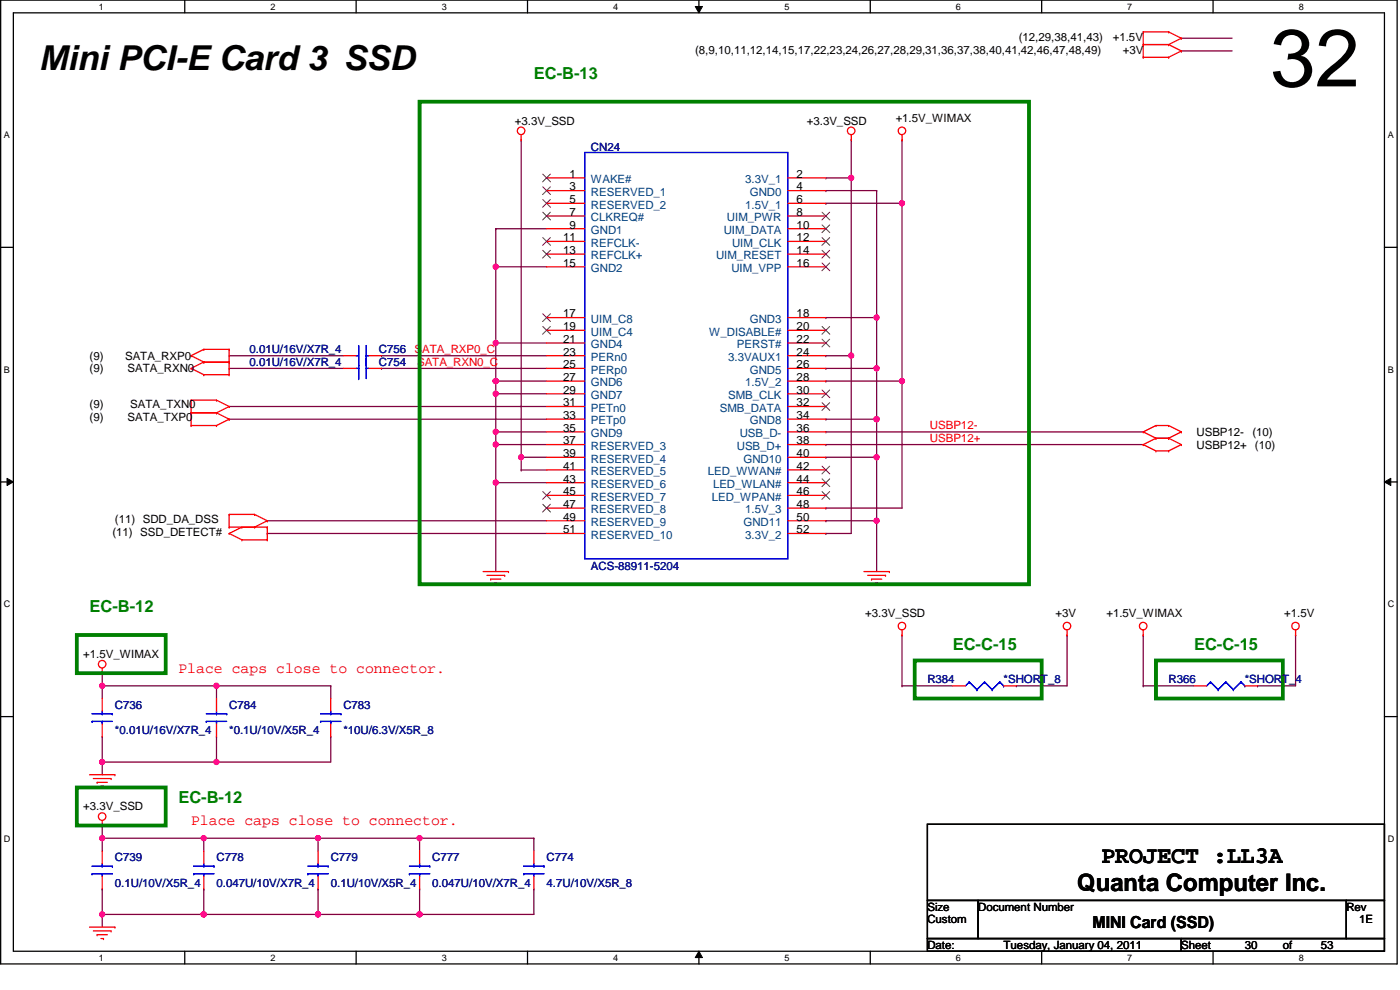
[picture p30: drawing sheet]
<svg xmlns="http://www.w3.org/2000/svg" width="420mm" height="297mm" viewBox="0 0 420 297" stroke-linecap="round" stroke-linejoin="round" font-family="sans-serif">
<defs><g id="words">
<text font-size="24.4" x="381.2" y="25.9">32</text>
<text font-size="10.3" x="11.6" y="21">Mini PCI-E Card 3 SSD</text>
<g font-size="7.2">
<text x="330.5" y="259.1">PROJECT :LL3A</text>
<text x="323.3" y="267.4">Quanta Computer Inc.</text>
</g>
<g font-size="5" fill="#008000">
<text x="160.2" y="23.7">EC-B-13</text>
<text x="26.9" y="183.7">EC-B-12</text>
<text x="286" y="195.1">EC-C-15</text>
<text x="358.3" y="195.1">EC-C-15</text>
<text x="53.5" y="240.8">EC-B-12</text>
</g>
<text font-size="5" x="327.9" y="278.6">MINI Card (SSD)</text>
<g font-size="4.6" fill="#f00">
<text x="53.5" y="201.8">Place caps close to connector.</text>
<text x="57.4" y="247.5">Place caps close to connector.</text>
</g>
<g font-size="3.4">
<text x="208.6" y="16.1">(8,9,10,11,12,14,15,17,22,23,24,26,27,28,29,31,36,37,38,40,41,42,46,47,48,49)</text>
<text x="305.8" y="12.3">(12,29,38,41,43)</text>
<text x="334" y="12.3">+1.5V</text>
<text x="337" y="16.1">+3V</text>
<text x="154.5" y="37.4">+3.3V_SSD</text>
<text x="242.1" y="37.4">+3.3V_SSD</text>
<text x="268.8" y="36.7">+1.5V_WIMAX</text>
<text x="170.9" y="53.3">1</text>
<text x="239.1" y="53.3">2</text>
<text x="170.9" y="57.1">3</text>
<text x="239.1" y="57.1">4</text>
<text x="170.9" y="61">5</text>
<text x="170.9" y="64.8">7</text>
<text x="239.1" y="61">6</text>
<text x="239.1" y="64.8">8</text>
<text x="170.9" y="68.6">9</text>
<text x="239.1" y="68.6">10</text>
<text x="169" y="72.4">11</text>
<text x="169" y="76.2">13</text>
<text x="239.1" y="72.4">12</text>
<text x="239.1" y="76.2">14</text>
<text x="169" y="80">15</text>
<text x="239.1" y="80">16</text>
<text x="169" y="95.2">17</text>
<text x="239.1" y="95.2">18</text>
<text x="169" y="99.1">19</text>
<text x="239.1" y="99.1">20</text>
<text x="26.9" y="107.9">(9)</text>
<text x="37.5" y="107.9">SATA_RXP0</text>
<text x="169" y="102.9">21</text>
<text x="169" y="106.7">23</text>
<text x="239.1" y="102.9">22</text>
<text x="239.1" y="106.7">24</text>
<text x="26.9" y="111.7">(9)</text>
<text x="38.3" y="111.7">SATA_RXN0</text>
<text x="169" y="110.5">25</text>
<text x="239.1" y="110.5">26</text>
<text x="169" y="114.3">27</text>
<text x="169" y="118.1">29</text>
<text x="239.1" y="114.3">28</text>
<text x="239.1" y="118.1">30</text>
<text x="26.9" y="122.4">(9)</text>
<text x="39.1" y="122.4">SATA_TXN0</text>
<text x="169" y="121.9">31</text>
<text x="169" y="125.7">33</text>
<text x="239.1" y="121.9">32</text>
<text x="239.1" y="125.7">34</text>
<text x="26.9" y="126.2">(9)</text>
<text x="38.3" y="126.2">SATA_TXP0</text>
<text x="169" y="129.5">35</text>
<text x="239.1" y="129.5">36</text>
<text x="359.1" y="130.8">USBP12-</text>
<text x="375.9" y="130.8">(10)</text>
<text x="169" y="133.3">37</text>
<text x="169" y="137.2">39</text>
<text x="239.1" y="133.3">38</text>
<text x="239.1" y="137.2">40</text>
<text x="359.1" y="134.6">USBP12+ (10)</text>
<text x="169" y="141">41</text>
<text x="239.1" y="141">42</text>
<text x="169" y="144.8">43</text>
<text x="169" y="148.6">45</text>
<text x="239.1" y="144.8">44</text>
<text x="239.1" y="148.6">46</text>
<text x="169" y="152.4">47</text>
<text x="239.1" y="152.4">48</text>
<text x="33.7" y="160.9">(11) SSD_DETECT#</text>
<text x="34.5" y="157.1">(11) SDD_DA_DSS</text>
<text x="169" y="156.2">49</text>
<text x="169" y="160">51</text>
<text x="239.1" y="156.2">50</text>
<text x="239.1" y="160">52</text>
<text x="259.7" y="185.3">+3.3V_SSD</text>
<text x="316.8" y="185.3">+3V</text>
<text x="332.1" y="185.3">+1.5V_WIMAX</text>
<text x="385.4" y="185.3">+1.5V</text>
<text x="25" y="197.4">+1.5V_WIMAX</text>
<text x="25" y="243.2">+3.3V_SSD</text>
<text x="278.3" y="273.3">Size</text>
<text x="293.6" y="273.3">Document Number</text>
<text x="404.1" y="273.3">Rev</text>
<text x="278.3" y="277.1">Custom</text>
<text x="407.9" y="277.1">1E</text>
<text x="278.3" y="284.7">Date:</text>
<text x="301.2" y="284.7">Tuesday, January 04, 2011</text>
<text x="354.5" y="284.7">Sheet</text>
<text x="373.6" y="284.7">30</text>
<text x="385" y="284.7">of</text>
<text x="396.4" y="284.7">53</text>
</g>
<g font-size="3.4" fill="#000080">
<text x="177.4" y="45.4">CN24</text>
<text x="74.9" y="106">0.01U/16V/X7R_4</text>
<text x="113.7" y="106">C756</text>
<text x="74.9" y="109.8">0.01U/16V/X7R_4</text>
<text x="113.7" y="109.8">C754</text>
<text x="177.4" y="171.2">ACS-88911-5204</text>
<text x="278.3" y="205.1">R384</text>
<text x="301.2" y="205.1">*SHORT_8</text>
<text x="350.7" y="205.1">R366</text>
<text x="373.6" y="205.1">*SHORT_4</text>
<text x="34.5" y="212.7">C736</text>
<text x="68.8" y="212.7">C784</text>
<text x="103.1" y="212.7">C783</text>
<text x="34.5" y="220.3">*0.01U/16V/X7R_4</text>
<text x="68.8" y="220.3">*0.1U/10V/X5R_4</text>
<text x="103.1" y="220.3">*10U/6.3V/X5R_8</text>
<text x="34.5" y="258.4">C739</text>
<text x="65" y="258.4">C778</text>
<text x="99.3" y="258.4">C779</text>
<text x="129.7" y="258.4">C777</text>
<text x="164" y="258.4">C774</text>
<text x="34.5" y="266">0.1U/10V/X5R_4</text>
<text x="65" y="266">0.047U/10V/X7R_4</text>
<text x="99.3" y="266">0.1U/10V/X5R_4</text>
<text x="129.7" y="266">0.047U/10V/X7R_4</text>
<text x="164" y="266">4.7U/10V/X5R_8</text>
</g>
<g font-size="3.4" fill="#004080">
<text x="177.4" y="54.9">WAKE#</text>
<text x="177.4" y="58.8">RESERVED_1</text>
<text x="223.6" y="54.9">3.3V_1</text>
<text x="225" y="58.8">GND0</text>
<text x="177.4" y="62.6">RESERVED_2</text>
<text x="223.6" y="62.6">1.5V_1</text>
<text x="177.4" y="66.4">CLKREQ#</text>
<text x="177.4" y="70.2">GND1</text>
<text x="217.2" y="70.2">UIM_DATA</text>
<text x="218.2" y="66.4">UIM_PWR</text>
<text x="177.4" y="74">REFCLK-</text>
<text x="177.4" y="77.8">REFCLK+</text>
<text x="214.9" y="77.8">UIM_RESET</text>
<text x="219.7" y="74">UIM_CLK</text>
<text x="177.4" y="81.6">GND2</text>
<text x="219.5" y="81.6">UIM_VPP</text>
<text x="177.4" y="96.9">UIM_C8</text>
<text x="177.4" y="100.7">UIM_C4</text>
<text x="212.8" y="100.7">W_DISABLE#</text>
<text x="225" y="96.9">GND3</text>
<text x="177.4" y="104.5">GND4</text>
<text x="221.2" y="104.5">PERST#</text>
<text x="177.4" y="108.3">PERn0</text>
<text x="177.4" y="112.1">PERp0</text>
<text x="218.5" y="108.3">3.3VAUX1</text>
<text x="225" y="112.1">GND5</text>
<text x="177.4" y="115.9">GND6</text>
<text x="177.4" y="119.7">GND7</text>
<text x="218.6" y="119.7">SMB_CLK</text>
<text x="223.6" y="115.9">1.5V_2</text>
<text x="177.4" y="123.5">PETn0</text>
<text x="216.1" y="123.5">SMB_DATA</text>
<text x="177.4" y="127.3">PETp0</text>
<text x="177.4" y="131.1">GND9</text>
<text x="222" y="131.1">USB_D-</text>
<text x="225" y="127.3">GND8</text>
<text x="177.4" y="135">RESERVED_3</text>
<text x="221.1" y="135">USB_D+</text>
<text x="177.4" y="138.8">RESERVED_4</text>
<text x="177.4" y="142.6">RESERVED_5</text>
<text x="212.5" y="142.6">LED_WWAN#</text>
<text x="223.1" y="138.8">GND10</text>
<text x="177.4" y="146.4">RESERVED_6</text>
<text x="214" y="146.4">LED_WLAN#</text>
<text x="177.4" y="150.2">RESERVED_7</text>
<text x="177.4" y="154">RESERVED_8</text>
<text x="213.6" y="150.2">LED_WPAN#</text>
<text x="223.6" y="154">1.5V_3</text>
<text x="177.4" y="157.8">RESERVED_9</text>
<text x="177.4" y="161.6">RESERVED_10</text>
<text x="223.1" y="157.8">GND11</text>
<text x="223.6" y="161.6">3.3V_2</text>
</g>
<g font-size="3.4" fill="#f00">
<text x="124.4" y="106">SATA_RXP0_C</text>
<text x="125.2" y="109.8">SATA_RXN0_C</text>
<text x="279.1" y="128.8">USBP12-</text>
<text x="279.1" y="132.6">USBP12+</text>
</g>
<g font-size="2.7">
<text x="29.7" y="2.9">1</text>
<text x="81.1" y="2.9">2</text>
<text x="132.6" y="2.9">3</text>
<text x="184" y="2.9">4</text>
<text x="235.4" y="2.9">5</text>
<text x="286.9" y="2.9">6</text>
<text x="338.3" y="2.9">7</text>
<text x="389.8" y="2.9">8</text>
<text x="1.2" y="41.5">A</text>
<text x="416.5" y="41.5">A</text>
<text x="1.2" y="111.8">B</text>
<text x="416.5" y="111.8">B</text>
<text x="1.2" y="182.2">C</text>
<text x="416.5" y="182.2">C</text>
<text x="1.2" y="252.6">D</text>
<text x="416.5" y="252.6">D</text>
<text x="29.7" y="288.2">1</text>
<text x="81.1" y="288.2">2</text>
<text x="132.6" y="288.2">3</text>
<text x="184" y="288.2">4</text>
<text x="235.4" y="288.2">5</text>
<text x="286.9" y="288.2">6</text>
<text x="338.3" y="288.2">7</text>
<text x="389.8" y="288.2">8</text>
</g>
</g></defs>
<path d="M.2 0h419.1v289.2h-419.1zM4 3.9h411.5v281.5h-411.5z" fill="none" stroke="#000" stroke-width=".38"/>
<g fill="#fff">
<path d="M29.7 .4h1.5v3.1h-1.5z"/>
<path d="M29.7 285.8h1.5v3h-1.5z"/>
</g>
<path d="M55.4 0v3.9M55.4 285.4v3.8" fill="none" stroke="#000" stroke-width=".38"/>
<g fill="#fff">
<path d="M81.1 .4h1.6v3.1h-1.6z"/>
<path d="M81.1 285.8h1.6v3h-1.6z"/>
</g>
<path d="M106.9 0v3.9M106.9 285.4v3.8" fill="none" stroke="#000" stroke-width=".38"/>
<g fill="#fff">
<path d="M132.6 .4h1.5v3.1h-1.5z"/>
<path d="M132.6 285.8h1.5v3h-1.5z"/>
</g>
<path d="M158.3 0v3.9M158.3 285.4v3.8" fill="none" stroke="#000" stroke-width=".38"/>
<g fill="#fff">
<path d="M184 .4h1.5v3.1h-1.5z"/>
<path d="M184 285.8h1.5v3h-1.5z"/>
</g>
<path d="M209.8 0v3.9M209.8 285.4v3.8" fill="none" stroke="#000" stroke-width=".38"/>
<path d="M208.6 1.9h2.2l-1 2zM209.8 285.4l1 1.9h-2.2z" fill="#000"/>
<path d="M208.6 1.9h2.2l-1 2zM209.8 285.4l1 1.9h-2.2z" fill="none" stroke="#000" stroke-width=".3"/>
<g fill="#fff">
<path d="M235.4 .4h1.6v3.1h-1.6z"/>
<path d="M235.4 285.8h1.6v3h-1.6z"/>
</g>
<path d="M261.2 0v3.9M261.2 285.4v3.8" fill="none" stroke="#000" stroke-width=".38"/>
<g fill="#fff">
<path d="M286.9 .4h1.5v3.1h-1.5z"/>
<path d="M286.9 285.8h1.5v3h-1.5z"/>
</g>
<path d="M312.6 0v3.9M312.6 285.4v3.8" fill="none" stroke="#000" stroke-width=".38"/>
<g fill="#fff">
<path d="M338.3 .4h1.5v3.1h-1.5z"/>
<path d="M338.3 285.8h1.5v3h-1.5z"/>
</g>
<path d="M364.1 0v3.9M364.1 285.4v3.8" fill="none" stroke="#000" stroke-width=".38"/>
<g fill="#fff">
<path d="M389.8 .4h1.5v3.1h-1.5z"/>
<path d="M389.8 285.8h1.5v3h-1.5z"/>
<path d="M1.2 39h1.8v3.1h-1.8z"/>
<path d="M416.5 39h1.8v3.1h-1.8z"/>
<path d="M1.2 109.4h1.8v3h-1.8z"/>
<path d="M416.5 109.4h1.8v3h-1.8z"/>
</g>
<path d="M.2 74.2h3.8M415.5 74.2h3.8" fill="none" stroke="#000" stroke-width=".38"/>
<g fill="#fff">
<path d="M1.2 179.8h1.9v3h-1.9z"/>
<path d="M416.5 179.8h1.9v3h-1.9z"/>
</g>
<path d="M.2 144.6h3.8M415.5 144.6h3.8" fill="none" stroke="#000" stroke-width=".38"/>
<path d="M2.1 143.5l1.9 1.1-1.9 1.1zM415.5 144.6l1.9-1.1v2.2z" fill="#000"/>
<path d="M2.1 143.5l1.9 1.1-1.9 1.1zM415.5 144.6l1.9-1.1v2.2z" fill="none" stroke="#000" stroke-width=".3"/>
<g fill="#fff">
<path d="M1.2 250.2h1.9v3h-1.9z"/>
<path d="M416.5 250.2h1.9v3h-1.9z"/>
</g>
<path d="M.2 215h3.8M415.5 215h3.8" fill="none" stroke="#000" stroke-width=".38"/>
<path d="M354.5 11.5h15.3" fill="none" stroke="#800040" stroke-width=".38"/>
<circle cx="354.5" cy="11.5" r=".19" fill="#800040"/>
<path d="M354.5 15.3h15.3" fill="none" stroke="#800040" stroke-width=".38"/>
<circle cx="354.5" cy="15.3" r=".19" fill="#800040"/>
<path d="M30.7 221v7.6" fill="none" stroke="#800040" stroke-width=".38"/>
<circle cx="30.7" cy="221" r=".19" fill="#800040"/>
<circle cx="30.7" cy="228.6" r=".75" fill="#f0f"/>
<circle cx="30.7" cy="228.6" r=".75" fill="none" stroke="#f0f" stroke-width=".38"/>
<path d="M65 228.6h34.3" fill="none" stroke="#800040" stroke-width=".38"/>
<circle cx="65" cy="228.6" r=".19" fill="#800040"/>
<circle cx="64.9" cy="228.6" r=".75" fill="#f0f"/>
<circle cx="64.9" cy="228.6" r=".75" fill="none" stroke="#f0f" stroke-width=".38"/>
<path d="M65 221v7.6" fill="none" stroke="#800040" stroke-width=".38"/>
<circle cx="65" cy="221" r=".19" fill="#800040"/>
<path d="M30.7 274.4v3.8" fill="none" stroke="#800040" stroke-width=".38"/>
<circle cx="30.7" cy="274.4" r=".19" fill="#800040"/>
<path d="M65 205.8v3.8" fill="none" stroke="#800040" stroke-width=".38"/>
<circle cx="65" cy="205.8" r=".19" fill="#800040"/>
<path d="M125.9 274.4h34.3" fill="none" stroke="#800040" stroke-width=".38"/>
<circle cx="125.9" cy="274.4" r=".19" fill="#800040"/>
<path d="M30.7 274.4h30.5" fill="none" stroke="#800040" stroke-width=".38"/>
<circle cx="30.7" cy="274.4" r=".19" fill="#800040"/>
<circle cx="61.1" cy="274.3" r=".75" fill="#f0f"/>
<circle cx="61.1" cy="274.3" r=".75" fill="none" stroke="#f0f" stroke-width=".38"/>
<circle cx="30.7" cy="274.3" r=".75" fill="#f0f"/>
<circle cx="30.7" cy="274.3" r=".75" fill="none" stroke="#f0f" stroke-width=".38"/>
<path d="M95.5 274.4h30.4" fill="none" stroke="#800040" stroke-width=".38"/>
<circle cx="95.5" cy="274.4" r=".19" fill="#800040"/>
<circle cx="125.9" cy="274.3" r=".75" fill="#f0f"/>
<circle cx="125.9" cy="274.3" r=".75" fill="none" stroke="#f0f" stroke-width=".38"/>
<circle cx="95.4" cy="274.3" r=".75" fill="#f0f"/>
<circle cx="95.4" cy="274.3" r=".75" fill="none" stroke="#f0f" stroke-width=".38"/>
<path d="M61.2 274.4h34.3" fill="none" stroke="#800040" stroke-width=".38"/>
<circle cx="61.2" cy="274.4" r=".19" fill="#800040"/>
<circle cx="95.4" cy="274.3" r=".75" fill="#f0f"/>
<circle cx="95.4" cy="274.3" r=".75" fill="none" stroke="#f0f" stroke-width=".38"/>
<circle cx="61.1" cy="274.3" r=".75" fill="#f0f"/>
<circle cx="61.1" cy="274.3" r=".75" fill="none" stroke="#f0f" stroke-width=".38"/>
<path d="M30.7 251.5v3.8" fill="none" stroke="#800040" stroke-width=".38"/>
<circle cx="30.7" cy="251.5" r=".19" fill="#800040"/>
<path d="M95.5 251.5v3.8" fill="none" stroke="#800040" stroke-width=".38"/>
<circle cx="95.5" cy="251.5" r=".19" fill="#800040"/>
<path d="M61.2 251.5h34.3" fill="none" stroke="#800040" stroke-width=".38"/>
<circle cx="61.2" cy="251.5" r=".19" fill="#800040"/>
<circle cx="95.4" cy="251.5" r=".75" fill="#f0f"/>
<circle cx="95.4" cy="251.5" r=".75" fill="none" stroke="#f0f" stroke-width=".38"/>
<circle cx="61.1" cy="251.5" r=".75" fill="#f0f"/>
<circle cx="61.1" cy="251.5" r=".75" fill="none" stroke="#f0f" stroke-width=".38"/>
<path d="M125.9 251.5v3.8" fill="none" stroke="#800040" stroke-width=".38"/>
<circle cx="125.9" cy="251.5" r=".19" fill="#800040"/>
<path d="M61.2 251.5v3.8" fill="none" stroke="#800040" stroke-width=".38"/>
<circle cx="61.2" cy="251.5" r=".19" fill="#800040"/>
<path d="M30.7 247.7v3.8" fill="none" stroke="#800040" stroke-width=".38"/>
<circle cx="30.7" cy="247.7" r=".19" fill="#800040"/>
<path d="M125.9 266.7v7.7" fill="none" stroke="#800040" stroke-width=".38"/>
<circle cx="125.9" cy="266.7" r=".19" fill="#800040"/>
<circle cx="125.9" cy="274.3" r=".75" fill="#f0f"/>
<circle cx="125.9" cy="274.3" r=".75" fill="none" stroke="#f0f" stroke-width=".38"/>
<path d="M125.9 251.5h34.3" fill="none" stroke="#800040" stroke-width=".38"/>
<circle cx="125.9" cy="251.5" r=".19" fill="#800040"/>
<circle cx="125.9" cy="251.5" r=".75" fill="#f0f"/>
<circle cx="125.9" cy="251.5" r=".75" fill="none" stroke="#f0f" stroke-width=".38"/>
<path d="M30.7 251.5h30.5" fill="none" stroke="#800040" stroke-width=".38"/>
<circle cx="30.7" cy="251.5" r=".19" fill="#800040"/>
<circle cx="30.7" cy="251.5" r=".75" fill="#f0f"/>
<circle cx="30.7" cy="251.5" r=".75" fill="none" stroke="#f0f" stroke-width=".38"/>
<path d="M30.7 266.7v7.7" fill="none" stroke="#800040" stroke-width=".38"/>
<circle cx="30.7" cy="266.7" r=".19" fill="#800040"/>
<path d="M61.2 266.7v7.7" fill="none" stroke="#800040" stroke-width=".38"/>
<circle cx="61.2" cy="266.7" r=".19" fill="#800040"/>
<path d="M30.7 202v3.8" fill="none" stroke="#800040" stroke-width=".38"/>
<circle cx="30.7" cy="202" r=".19" fill="#800040"/>
<path d="M95.5 266.7v7.7" fill="none" stroke="#800040" stroke-width=".38"/>
<circle cx="95.5" cy="266.7" r=".19" fill="#800040"/>
<path d="M95.5 251.5h30.4" fill="none" stroke="#800040" stroke-width=".38"/>
<circle cx="95.5" cy="251.5" r=".19" fill="#800040"/>
<path d="M160.2 251.5v3.8" fill="none" stroke="#800040" stroke-width=".38"/>
<circle cx="160.2" cy="251.5" r=".19" fill="#800040"/>
<path d="M30.7 205.8v3.8" fill="none" stroke="#800040" stroke-width=".38"/>
<circle cx="30.7" cy="205.8" r=".19" fill="#800040"/>
<path d="M30.7 228.6v3.9" fill="none" stroke="#800040" stroke-width=".38"/>
<circle cx="30.7" cy="228.6" r=".19" fill="#800040"/>
<path d="M160.2 266.7v7.7" fill="none" stroke="#800040" stroke-width=".38"/>
<circle cx="160.2" cy="266.7" r=".19" fill="#800040"/>
<path d="M65 205.8h34.3" fill="none" stroke="#800040" stroke-width=".38"/>
<circle cx="65" cy="205.8" r=".19" fill="#800040"/>
<circle cx="64.9" cy="205.8" r=".75" fill="#f0f"/>
<circle cx="64.9" cy="205.8" r=".75" fill="none" stroke="#f0f" stroke-width=".38"/>
<path d="M99.3 205.8v3.8" fill="none" stroke="#800040" stroke-width=".38"/>
<circle cx="99.3" cy="205.8" r=".19" fill="#800040"/>
<path d="M99.3 221v7.6" fill="none" stroke="#800040" stroke-width=".38"/>
<circle cx="99.3" cy="221" r=".19" fill="#800040"/>
<path d="M30.7 228.6h34.3" fill="none" stroke="#800040" stroke-width=".38"/>
<circle cx="30.7" cy="228.6" r=".19" fill="#800040"/>
<path d="M30.7 205.8h34.3" fill="none" stroke="#800040" stroke-width=".38"/>
<circle cx="30.7" cy="205.8" r=".19" fill="#800040"/>
<circle cx="30.7" cy="205.8" r=".75" fill="#f0f"/>
<circle cx="30.7" cy="205.8" r=".75" fill="none" stroke="#f0f" stroke-width=".38"/>
<path d="M247.9 156.3h15.2" fill="none" stroke="#800040" stroke-width=".38"/>
<circle cx="247.9" cy="156.3" r=".19" fill="#800040"/>
<path d="M156.4 141h7.6" fill="none" stroke="#800040" stroke-width=".38"/>
<circle cx="156.4" cy="141" r=".19" fill="#800040"/>
<path d="M156.4 137.2v3.8" fill="none" stroke="#800040" stroke-width=".38"/>
<circle cx="156.4" cy="137.2" r=".19" fill="#800040"/>
<path d="M247.9 125.8h15.2" fill="none" stroke="#800040" stroke-width=".38"/>
<circle cx="247.9" cy="125.8" r=".19" fill="#800040"/>
<path d="M263.1 156.3v15.2" fill="none" stroke="#800040" stroke-width=".38"/>
<circle cx="263.1" cy="156.3" r=".19" fill="#800040"/>
<circle cx="263.1" cy="156.2" r=".75" fill="#f0f"/>
<circle cx="263.1" cy="156.2" r=".75" fill="none" stroke="#f0f" stroke-width=".38"/>
<path d="M255.5 42v11.4" fill="none" stroke="#800040" stroke-width=".38"/>
<circle cx="255.5" cy="42" r=".19" fill="#800040"/>
<path d="M247.9 53.4h7.6" fill="none" stroke="#800040" stroke-width=".38"/>
<circle cx="247.9" cy="53.4" r=".19" fill="#800040"/>
<path d="M148.8 80.1h15.2" fill="none" stroke="#800040" stroke-width=".38"/>
<circle cx="148.8" cy="80.1" r=".19" fill="#800040"/>
<circle cx="148.8" cy="80" r=".75" fill="#f0f"/>
<circle cx="148.8" cy="80" r=".75" fill="none" stroke="#f0f" stroke-width=".38"/>
<path d="M148.8 80.1v22.8" fill="none" stroke="#800040" stroke-width=".38"/>
<circle cx="148.8" cy="80.1" r=".19" fill="#800040"/>
<path d="M148.8 133.4v11.4" fill="none" stroke="#800040" stroke-width=".38"/>
<circle cx="148.8" cy="133.4" r=".19" fill="#800040"/>
<circle cx="148.8" cy="133.4" r=".75" fill="#f0f"/>
<circle cx="148.8" cy="133.4" r=".75" fill="none" stroke="#f0f" stroke-width=".38"/>
<path d="M148.8 68.6v11.5" fill="none" stroke="#800040" stroke-width=".38"/>
<circle cx="148.8" cy="68.6" r=".19" fill="#800040"/>
<path d="M263.1 137.2v19.1" fill="none" stroke="#800040" stroke-width=".38"/>
<circle cx="263.1" cy="137.2" r=".19" fill="#800040"/>
<circle cx="263.1" cy="137.2" r=".75" fill="#f0f"/>
<circle cx="263.1" cy="137.2" r=".75" fill="none" stroke="#f0f" stroke-width=".38"/>
<path d="M148.8 114.3v3.9" fill="none" stroke="#800040" stroke-width=".38"/>
<circle cx="148.8" cy="114.3" r=".19" fill="#800040"/>
<circle cx="148.8" cy="114.3" r=".75" fill="#f0f"/>
<circle cx="148.8" cy="114.3" r=".75" fill="none" stroke="#f0f" stroke-width=".38"/>
<path d="M148.8 118.2v11.4" fill="none" stroke="#800040" stroke-width=".38"/>
<circle cx="148.8" cy="118.2" r=".19" fill="#800040"/>
<path d="M156.4 137.2h7.6" fill="none" stroke="#800040" stroke-width=".38"/>
<circle cx="156.4" cy="137.2" r=".19" fill="#800040"/>
<circle cx="156.4" cy="137.2" r=".75" fill="#f0f"/>
<circle cx="156.4" cy="137.2" r=".75" fill="none" stroke="#f0f" stroke-width=".38"/>
<path d="M148.8 144.8h15.2" fill="none" stroke="#800040" stroke-width=".38"/>
<circle cx="148.8" cy="144.8" r=".19" fill="#800040"/>
<circle cx="148.8" cy="144.8" r=".75" fill="#f0f"/>
<circle cx="148.8" cy="144.8" r=".75" fill="none" stroke="#f0f" stroke-width=".38"/>
<path d="M247.9 57.2h15.2" fill="none" stroke="#800040" stroke-width=".38"/>
<circle cx="247.9" cy="57.2" r=".19" fill="#800040"/>
<path d="M263.1 57.2v38.1" fill="none" stroke="#800040" stroke-width=".38"/>
<circle cx="263.1" cy="57.2" r=".19" fill="#800040"/>
<path d="M247.9 95.3h15.2" fill="none" stroke="#800040" stroke-width=".38"/>
<circle cx="247.9" cy="95.3" r=".19" fill="#800040"/>
<path d="M263.1 95.3v15.2" fill="none" stroke="#800040" stroke-width=".38"/>
<circle cx="263.1" cy="95.3" r=".19" fill="#800040"/>
<circle cx="263.1" cy="95.3" r=".75" fill="#f0f"/>
<circle cx="263.1" cy="95.3" r=".75" fill="none" stroke="#f0f" stroke-width=".38"/>
<path d="M247.9 61h22.8" fill="none" stroke="#800040" stroke-width=".38"/>
<circle cx="247.9" cy="61" r=".19" fill="#800040"/>
<path d="M270.7 61v53.3" fill="none" stroke="#800040" stroke-width=".38"/>
<circle cx="270.7" cy="61" r=".19" fill="#800040"/>
<circle cx="270.7" cy="114.3" r=".75" fill="#f0f"/>
<circle cx="270.7" cy="114.3" r=".75" fill="none" stroke="#f0f" stroke-width=".38"/>
<circle cx="270.7" cy="61" r=".75" fill="#f0f"/>
<circle cx="270.7" cy="61" r=".75" fill="none" stroke="#f0f" stroke-width=".38"/>
<path d="M247.9 152.4h22.8" fill="none" stroke="#800040" stroke-width=".38"/>
<circle cx="247.9" cy="152.4" r=".19" fill="#800040"/>
<path d="M247.9 114.3h22.8" fill="none" stroke="#800040" stroke-width=".38"/>
<circle cx="247.9" cy="114.3" r=".19" fill="#800040"/>
<path d="M270.7 114.3v38.1" fill="none" stroke="#800040" stroke-width=".38"/>
<circle cx="270.7" cy="114.3" r=".19" fill="#800040"/>
<path d="M247.9 160.1h7.6" fill="none" stroke="#800040" stroke-width=".38"/>
<circle cx="247.9" cy="160.1" r=".19" fill="#800040"/>
<path d="M263.1 110.5v15.3" fill="none" stroke="#800040" stroke-width=".38"/>
<circle cx="263.1" cy="110.5" r=".19" fill="#800040"/>
<circle cx="263.1" cy="125.7" r=".75" fill="#f0f"/>
<circle cx="263.1" cy="125.7" r=".75" fill="none" stroke="#f0f" stroke-width=".38"/>
<circle cx="263.1" cy="110.5" r=".75" fill="#f0f"/>
<circle cx="263.1" cy="110.5" r=".75" fill="none" stroke="#f0f" stroke-width=".38"/>
<path d="M247.9 110.5h15.2" fill="none" stroke="#800040" stroke-width=".38"/>
<circle cx="247.9" cy="110.5" r=".19" fill="#800040"/>
<path d="M148.8 129.6h15.2" fill="none" stroke="#800040" stroke-width=".38"/>
<circle cx="148.8" cy="129.6" r=".19" fill="#800040"/>
<circle cx="148.8" cy="129.6" r=".75" fill="#f0f"/>
<circle cx="148.8" cy="129.6" r=".75" fill="none" stroke="#f0f" stroke-width=".38"/>
<path d="M148.8 118.2h15.2" fill="none" stroke="#800040" stroke-width=".38"/>
<circle cx="148.8" cy="118.2" r=".19" fill="#800040"/>
<circle cx="148.8" cy="118.1" r=".75" fill="#f0f"/>
<circle cx="148.8" cy="118.1" r=".75" fill="none" stroke="#f0f" stroke-width=".38"/>
<path d="M148.8 114.3h15.2" fill="none" stroke="#800040" stroke-width=".38"/>
<circle cx="148.8" cy="114.3" r=".19" fill="#800040"/>
<path d="M148.8 144.8v26.7" fill="none" stroke="#800040" stroke-width=".38"/>
<circle cx="148.8" cy="144.8" r=".19" fill="#800040"/>
<path d="M148.8 102.9h15.2" fill="none" stroke="#800040" stroke-width=".38"/>
<circle cx="148.8" cy="102.9" r=".19" fill="#800040"/>
<path d="M148.8 102.9v11.4" fill="none" stroke="#800040" stroke-width=".38"/>
<circle cx="148.8" cy="102.9" r=".19" fill="#800040"/>
<circle cx="148.8" cy="114.3" r=".75" fill="#f0f"/>
<circle cx="148.8" cy="114.3" r=".75" fill="none" stroke="#f0f" stroke-width=".38"/>
<circle cx="148.8" cy="102.9" r=".75" fill="#f0f"/>
<circle cx="148.8" cy="102.9" r=".75" fill="none" stroke="#f0f" stroke-width=".38"/>
<path d="M148.8 68.6h15.2" fill="none" stroke="#800040" stroke-width=".38"/>
<circle cx="148.8" cy="68.6" r=".19" fill="#800040"/>
<path d="M156.4 42v95.2" fill="none" stroke="#800040" stroke-width=".38"/>
<circle cx="156.4" cy="42" r=".19" fill="#800040"/>
<path d="M255.5 106.7v53.4" fill="none" stroke="#800040" stroke-width=".38"/>
<circle cx="255.5" cy="106.7" r=".19" fill="#800040"/>
<circle cx="255.4" cy="106.7" r=".75" fill="#f0f"/>
<circle cx="255.4" cy="106.7" r=".75" fill="none" stroke="#f0f" stroke-width=".38"/>
<path d="M247.9 106.7h7.6" fill="none" stroke="#800040" stroke-width=".38"/>
<circle cx="247.9" cy="106.7" r=".19" fill="#800040"/>
<path d="M255.5 53.4v53.3" fill="none" stroke="#800040" stroke-width=".38"/>
<circle cx="255.5" cy="53.4" r=".19" fill="#800040"/>
<circle cx="255.4" cy="53.4" r=".75" fill="#f0f"/>
<circle cx="255.4" cy="53.4" r=".75" fill="none" stroke="#f0f" stroke-width=".38"/>
<path d="M247.9 137.2h15.2" fill="none" stroke="#800040" stroke-width=".38"/>
<circle cx="247.9" cy="137.2" r=".19" fill="#800040"/>
<path d="M263.1 125.8v11.4" fill="none" stroke="#800040" stroke-width=".38"/>
<circle cx="263.1" cy="125.8" r=".19" fill="#800040"/>
<circle cx="263.1" cy="125.7" r=".75" fill="#f0f"/>
<circle cx="263.1" cy="125.7" r=".75" fill="none" stroke="#f0f" stroke-width=".38"/>
<path d="M148.8 133.4h15.2" fill="none" stroke="#800040" stroke-width=".38"/>
<circle cx="148.8" cy="133.4" r=".19" fill="#800040"/>
<path d="M148.8 129.6v3.8" fill="none" stroke="#800040" stroke-width=".38"/>
<circle cx="148.8" cy="129.6" r=".19" fill="#800040"/>
<path d="M270.7 42v19" fill="none" stroke="#800040" stroke-width=".38"/>
<circle cx="270.7" cy="42" r=".19" fill="#800040"/>
<path d="M68.8 125.8h95.2" fill="none" stroke="#800040" stroke-width=".38"/>
<circle cx="68.8" cy="125.8" r=".19" fill="#800040"/>
<path d="M114.5 106.7h49.5" fill="none" stroke="#800040" stroke-width=".38"/>
<circle cx="114.5" cy="106.7" r=".19" fill="#800040"/>
<path d="M68.8 106.7h34.3" fill="none" stroke="#800040" stroke-width=".38"/>
<circle cx="68.8" cy="106.7" r=".19" fill="#800040"/>
<path d="M68.8 110.5h34.3" fill="none" stroke="#800040" stroke-width=".38"/>
<circle cx="68.8" cy="110.5" r=".19" fill="#800040"/>
<path d="M114.5 110.5h49.5" fill="none" stroke="#800040" stroke-width=".38"/>
<circle cx="114.5" cy="110.5" r=".19" fill="#800040"/>
<path d="M68.8 122h95.2" fill="none" stroke="#800040" stroke-width=".38"/>
<circle cx="68.8" cy="122" r=".19" fill="#800040"/>
<path d="M247.9 129.6h95.2" fill="none" stroke="#800040" stroke-width=".38"/>
<circle cx="247.9" cy="129.6" r=".19" fill="#800040"/>
<path d="M247.9 133.4h95.2" fill="none" stroke="#800040" stroke-width=".38"/>
<circle cx="247.9" cy="133.4" r=".19" fill="#800040"/>
<path d="M80.2 160.1h83.8" fill="none" stroke="#800040" stroke-width=".38"/>
<circle cx="80.2" cy="160.1" r=".19" fill="#800040"/>
<path d="M80.2 156.3h83.8" fill="none" stroke="#800040" stroke-width=".38"/>
<circle cx="80.2" cy="156.3" r=".19" fill="#800040"/>
<path d="M270.7 205.8h15.3" fill="none" stroke="#800040" stroke-width=".38"/>
<circle cx="270.7" cy="205.8" r=".19" fill="#800040"/>
<path d="M270.7 190.5v15.3" fill="none" stroke="#800040" stroke-width=".38"/>
<circle cx="270.7" cy="190.5" r=".19" fill="#800040"/>
<path d="M320.2 190.5v15.3" fill="none" stroke="#800040" stroke-width=".38"/>
<circle cx="320.2" cy="190.5" r=".19" fill="#800040"/>
<path d="M305 205.8h15.2" fill="none" stroke="#800040" stroke-width=".38"/>
<circle cx="305" cy="205.8" r=".19" fill="#800040"/>
<path d="M343.1 205.8h15.2" fill="none" stroke="#800040" stroke-width=".38"/>
<circle cx="343.1" cy="205.8" r=".19" fill="#800040"/>
<path d="M343.1 190.5v15.3" fill="none" stroke="#800040" stroke-width=".38"/>
<circle cx="343.1" cy="190.5" r=".19" fill="#800040"/>
<path d="M388.8 190.5v15.3" fill="none" stroke="#800040" stroke-width=".38"/>
<circle cx="388.8" cy="190.5" r=".19" fill="#800040"/>
<path d="M377.4 205.8h11.4" fill="none" stroke="#800040" stroke-width=".38"/>
<circle cx="377.4" cy="205.8" r=".19" fill="#800040"/>
<path d="M350.7 13.4l3.8 1.9" fill="none" stroke="#f00" stroke-width=".38"/>
<circle cx="350.7" cy="13.4" r=".19" fill="#f00"/>
<path d="M343.1 13.4h7.6" fill="none" stroke="#f00" stroke-width=".38"/>
<circle cx="343.1" cy="13.4" r=".19" fill="#f00"/>
<path d="M343.1 13.4v3.8" fill="none" stroke="#f00" stroke-width=".38"/>
<circle cx="343.1" cy="17.2" r=".19" fill="#f00"/>
<path d="M343.1 17.2h7.6" fill="none" stroke="#f00" stroke-width=".38"/>
<circle cx="350.7" cy="17.2" r=".19" fill="#f00"/>
<path d="M354.5 15.3l-3.8 1.9" fill="none" stroke="#f00" stroke-width=".38"/>
<circle cx="354.5" cy="15.3" r=".19" fill="#f00"/>
<path d="M350.7 9.6l3.8 1.9" fill="none" stroke="#f00" stroke-width=".38"/>
<circle cx="350.7" cy="9.6" r=".19" fill="#f00"/>
<path d="M343.1 9.6h7.6" fill="none" stroke="#f00" stroke-width=".38"/>
<circle cx="343.1" cy="9.6" r=".19" fill="#f00"/>
<path d="M343.1 9.6v3.8" fill="none" stroke="#f00" stroke-width=".38"/>
<circle cx="343.1" cy="13.4" r=".19" fill="#f00"/>
<path d="M343.1 13.4h7.6" fill="none" stroke="#f00" stroke-width=".38"/>
<circle cx="350.7" cy="13.4" r=".19" fill="#f00"/>
<path d="M354.5 11.5l-3.8 1.9" fill="none" stroke="#f00" stroke-width=".38"/>
<circle cx="354.5" cy="11.5" r=".19" fill="#f00"/>
<path d="M68.8 122l-3.8 1.9" fill="none" stroke="#f00" stroke-width=".38"/>
<circle cx="65" cy="123.9" r=".19" fill="#f00"/>
<path d="M57.4 123.9h7.6" fill="none" stroke="#f00" stroke-width=".38"/>
<circle cx="57.4" cy="123.9" r=".19" fill="#f00"/>
<path d="M57.4 120.1v3.8" fill="none" stroke="#f00" stroke-width=".38"/>
<circle cx="57.4" cy="120.1" r=".19" fill="#f00"/>
<path d="M57.4 120.1h7.6" fill="none" stroke="#f00" stroke-width=".38"/>
<circle cx="65" cy="120.1" r=".19" fill="#f00"/>
<path d="M65 120.1l3.8 1.9" fill="none" stroke="#f00" stroke-width=".38"/>
<circle cx="68.8" cy="122" r=".19" fill="#f00"/>
<path d="M68.8 125.8l-3.8 1.9" fill="none" stroke="#f00" stroke-width=".38"/>
<circle cx="65" cy="127.7" r=".19" fill="#f00"/>
<path d="M57.4 127.7h7.6" fill="none" stroke="#f00" stroke-width=".38"/>
<circle cx="57.4" cy="127.7" r=".19" fill="#f00"/>
<path d="M57.4 123.9v3.8" fill="none" stroke="#f00" stroke-width=".38"/>
<circle cx="57.4" cy="123.9" r=".19" fill="#f00"/>
<path d="M57.4 123.9h7.6" fill="none" stroke="#f00" stroke-width=".38"/>
<circle cx="65" cy="123.9" r=".19" fill="#f00"/>
<path d="M65 123.9l3.8 1.9" fill="none" stroke="#f00" stroke-width=".38"/>
<circle cx="68.8" cy="125.8" r=".19" fill="#f00"/>
<path d="M61.2 108.6h7.6" fill="none" stroke="#f00" stroke-width=".38"/>
<circle cx="61.2" cy="108.6" r=".19" fill="#f00"/>
<path d="M61.2 108.6l-3.8 1.9" fill="none" stroke="#f00" stroke-width=".38"/>
<circle cx="57.4" cy="110.5" r=".19" fill="#f00"/>
<path d="M57.4 110.5l3.8 1.9" fill="none" stroke="#f00" stroke-width=".38"/>
<circle cx="61.2" cy="112.4" r=".19" fill="#f00"/>
<path d="M61.2 112.4h7.6" fill="none" stroke="#f00" stroke-width=".38"/>
<circle cx="68.8" cy="112.4" r=".19" fill="#f00"/>
<path d="M68.8 108.6v3.8" fill="none" stroke="#f00" stroke-width=".38"/>
<circle cx="68.8" cy="108.6" r=".19" fill="#f00"/>
<path d="M61.2 104.8h7.6" fill="none" stroke="#f00" stroke-width=".38"/>
<circle cx="61.2" cy="104.8" r=".19" fill="#f00"/>
<path d="M61.2 104.8l-3.8 1.9" fill="none" stroke="#f00" stroke-width=".38"/>
<circle cx="57.4" cy="106.7" r=".19" fill="#f00"/>
<path d="M57.4 106.7l3.8 1.9" fill="none" stroke="#f00" stroke-width=".38"/>
<circle cx="61.2" cy="108.6" r=".19" fill="#f00"/>
<path d="M61.2 108.6h7.6" fill="none" stroke="#f00" stroke-width=".38"/>
<circle cx="68.8" cy="108.6" r=".19" fill="#f00"/>
<path d="M68.8 104.8v3.8" fill="none" stroke="#f00" stroke-width=".38"/>
<circle cx="68.8" cy="104.8" r=".19" fill="#f00"/>
<path d="M346.9 131.5l-3.8 1.9" fill="none" stroke="#f00" stroke-width=".38"/>
<circle cx="346.9" cy="131.5" r=".19" fill="#f00"/>
<path d="M346.9 131.5h3.8" fill="none" stroke="#f00" stroke-width=".38"/>
<circle cx="350.7" cy="131.5" r=".19" fill="#f00"/>
<path d="M350.7 131.5l3.8 1.9" fill="none" stroke="#f00" stroke-width=".38"/>
<circle cx="354.5" cy="133.4" r=".19" fill="#f00"/>
<path d="M354.5 133.4l-3.8 1.9" fill="none" stroke="#f00" stroke-width=".38"/>
<circle cx="350.7" cy="135.3" r=".19" fill="#f00"/>
<path d="M346.9 135.3h3.8" fill="none" stroke="#f00" stroke-width=".38"/>
<circle cx="346.9" cy="135.3" r=".19" fill="#f00"/>
<path d="M343.1 133.4l3.8 1.9" fill="none" stroke="#f00" stroke-width=".38"/>
<circle cx="343.1" cy="133.4" r=".19" fill="#f00"/>
<path d="M346.9 127.7l-3.8 1.9" fill="none" stroke="#f00" stroke-width=".38"/>
<circle cx="346.9" cy="127.7" r=".19" fill="#f00"/>
<path d="M346.9 127.7h3.8" fill="none" stroke="#f00" stroke-width=".38"/>
<circle cx="350.7" cy="127.7" r=".19" fill="#f00"/>
<path d="M350.7 127.7l3.8 1.9" fill="none" stroke="#f00" stroke-width=".38"/>
<circle cx="354.5" cy="129.6" r=".19" fill="#f00"/>
<path d="M354.5 129.6l-3.8 1.9" fill="none" stroke="#f00" stroke-width=".38"/>
<circle cx="350.7" cy="131.5" r=".19" fill="#f00"/>
<path d="M346.9 131.5h3.8" fill="none" stroke="#f00" stroke-width=".38"/>
<circle cx="346.9" cy="131.5" r=".19" fill="#f00"/>
<path d="M343.1 129.6l3.8 1.9" fill="none" stroke="#f00" stroke-width=".38"/>
<circle cx="343.1" cy="129.6" r=".19" fill="#f00"/>
<path d="M76.4 154.3l3.8 2" fill="none" stroke="#f00" stroke-width=".38"/>
<circle cx="76.4" cy="154.3" r=".19" fill="#f00"/>
<path d="M68.8 154.3h7.6" fill="none" stroke="#f00" stroke-width=".38"/>
<circle cx="68.8" cy="154.3" r=".19" fill="#f00"/>
<path d="M68.8 154.3v3.9" fill="none" stroke="#f00" stroke-width=".38"/>
<circle cx="68.8" cy="158.2" r=".19" fill="#f00"/>
<path d="M68.8 158.2h7.6" fill="none" stroke="#f00" stroke-width=".38"/>
<circle cx="76.4" cy="158.2" r=".19" fill="#f00"/>
<path d="M80.2 156.3l-3.8 1.9" fill="none" stroke="#f00" stroke-width=".38"/>
<circle cx="80.2" cy="156.3" r=".19" fill="#f00"/>
<path d="M72.6 158.2h7.6" fill="none" stroke="#f00" stroke-width=".38"/>
<circle cx="72.6" cy="158.2" r=".19" fill="#f00"/>
<path d="M72.6 158.2l-3.8 1.9" fill="none" stroke="#f00" stroke-width=".38"/>
<circle cx="68.8" cy="160.1" r=".19" fill="#f00"/>
<path d="M68.8 160.1l3.8 1.9" fill="none" stroke="#f00" stroke-width=".38"/>
<circle cx="72.6" cy="162" r=".19" fill="#f00"/>
<path d="M72.6 162h7.6" fill="none" stroke="#f00" stroke-width=".38"/>
<circle cx="80.2" cy="162" r=".19" fill="#f00"/>
<path d="M80.2 158.2v3.8" fill="none" stroke="#f00" stroke-width=".38"/>
<circle cx="80.2" cy="158.2" r=".19" fill="#f00"/>
<path d="M26.9 278.2h7.6" fill="none" stroke="#f00" stroke-width=".38"/>
<circle cx="34.5" cy="278.2" r=".19" fill="#f00"/>
<path d="M28 279.3h5.3" fill="none" stroke="#f00" stroke-width=".38"/>
<circle cx="33.3" cy="279.3" r=".19" fill="#f00"/>
<path d="M29.2 280.5h3" fill="none" stroke="#f00" stroke-width=".38"/>
<circle cx="29.2" cy="280.5" r=".19" fill="#f00"/>
<path d="M30.3 281.6h.8" fill="none" stroke="#f00" stroke-width=".38"/>
<circle cx="31.1" cy="281.6" r=".19" fill="#f00"/>
<g fill="none" stroke="#f00" stroke-width=".38">
<path d="M30.7 246.2v1.5"/>
<circle cx="30.7" cy="245" r="1.13"/>
</g>
<circle cx="30.7" cy="247.7" r=".19" fill="#f00"/>
<g fill="none" stroke="#f00" stroke-width=".38">
<path d="M30.7 200.4v1.6"/>
<circle cx="30.7" cy="199.3" r="1.13"/>
</g>
<circle cx="30.7" cy="202" r=".19" fill="#f00"/>
<path d="M26.9 232.5h7.6" fill="none" stroke="#f00" stroke-width=".38"/>
<circle cx="34.5" cy="232.5" r=".19" fill="#f00"/>
<path d="M28 233.6h5.3" fill="none" stroke="#f00" stroke-width=".38"/>
<circle cx="33.3" cy="233.6" r=".19" fill="#f00"/>
<path d="M29.2 234.7h3" fill="none" stroke="#f00" stroke-width=".38"/>
<circle cx="29.2" cy="234.7" r=".19" fill="#f00"/>
<path d="M30.3 235.9h.8" fill="none" stroke="#f00" stroke-width=".38"/>
<circle cx="31.1" cy="235.9" r=".19" fill="#f00"/>
<path d="M259.3 171.5h7.6" fill="none" stroke="#f00" stroke-width=".38"/>
<circle cx="266.9" cy="171.5" r=".19" fill="#f00"/>
<path d="M260.4 172.6h5.4" fill="none" stroke="#f00" stroke-width=".38"/>
<circle cx="265.8" cy="172.6" r=".19" fill="#f00"/>
<path d="M261.6 173.8h3" fill="none" stroke="#f00" stroke-width=".38"/>
<circle cx="261.6" cy="173.8" r=".19" fill="#f00"/>
<path d="M262.7 174.9h.8" fill="none" stroke="#f00" stroke-width=".38"/>
<circle cx="263.5" cy="174.9" r=".19" fill="#f00"/>
<path d="M270.7 40.4v1.6" fill="none" stroke="#f00" stroke-width=".38"/>
<circle cx="270.7" cy="42" r=".19" fill="#f00"/>
<g fill="none" stroke="#f00" stroke-width=".38">
<path d="M255.5 40.4v1.6"/>
<circle cx="255.4" cy="39.3" r="1.13"/>
<circle cx="270.7" cy="39.3" r="1.13"/>
</g>
<circle cx="255.5" cy="42" r=".19" fill="#f00"/>
<path d="M145 171.5h7.6" fill="none" stroke="#f00" stroke-width=".38"/>
<circle cx="152.6" cy="171.5" r=".19" fill="#f00"/>
<path d="M146.1 172.6h5.4" fill="none" stroke="#f00" stroke-width=".38"/>
<circle cx="151.5" cy="172.6" r=".19" fill="#f00"/>
<path d="M147.3 173.8h3" fill="none" stroke="#f00" stroke-width=".38"/>
<circle cx="147.3" cy="173.8" r=".19" fill="#f00"/>
<path d="M148.4 174.9h.8" fill="none" stroke="#f00" stroke-width=".38"/>
<circle cx="149.2" cy="174.9" r=".19" fill="#f00"/>
<g fill="none" stroke="#f00" stroke-width=".38">
<path d="M156.4 40.4v1.6"/>
<circle cx="156.4" cy="39.3" r="1.13"/>
</g>
<circle cx="156.4" cy="42" r=".19" fill="#f00"/>
<g fill="none" stroke="#f00" stroke-width=".38">
<path d="M320.2 189v1.5"/>
<circle cx="320.2" cy="187.9" r="1.13"/>
</g>
<circle cx="320.2" cy="190.5" r=".19" fill="#f00"/>
<g fill="none" stroke="#f00" stroke-width=".38">
<path d="M270.7 189v1.5"/>
<circle cx="270.7" cy="187.9" r="1.13"/>
</g>
<circle cx="270.7" cy="190.5" r=".19" fill="#f00"/>
<g fill="none" stroke="#f00" stroke-width=".38">
<path d="M388.8 189v1.5"/>
<circle cx="388.8" cy="187.9" r="1.13"/>
</g>
<circle cx="388.8" cy="190.5" r=".19" fill="#f00"/>
<g fill="none" stroke="#f00" stroke-width=".38">
<path d="M343.1 189v1.5"/>
<circle cx="343.1" cy="187.9" r="1.13"/>
</g>
<circle cx="343.1" cy="190.5" r=".19" fill="#f00"/>
<path d="M278.3 247.3h137.2v22.9h-137.2zM278.3 270.2h15.3v11.4h-15.3zM293.6 270.2h110.5v11.4h-110.5zM404.1 270.2h11.4v11.4h-11.4zM278.3 281.6h76.2v3.8h-76.2zM354.5 281.6h61v3.8h-61z" fill="none" stroke="#000" stroke-width=".38"/>
<path d="M125.9 30.5h182.9v144.8h-182.9zM23.1 190.5h26.6v11.5h-26.6zM274.5 198.2h38.1v11.4h-38.1zM346.9 198.2h38.1v11.4h-38.1zM23.1 236.3h26.6v11.4h-26.6z" fill="none" stroke="#008000" stroke-width="1.1"/>
<path d="M290.9 204.6l-1.1 1.2" fill="none" stroke="#00f" stroke-width=".38"/>
<circle cx="290.9" cy="204.6" r=".19" fill="#00f"/>
<path d="M290.9 204.6l2.3 2.3" fill="none" stroke="#00f" stroke-width=".38"/>
<circle cx="293.2" cy="206.9" r=".19" fill="#00f"/>
<path d="M295.5 204.6l-2.3 2.3" fill="none" stroke="#00f" stroke-width=".38"/>
<circle cx="295.5" cy="204.6" r=".19" fill="#00f"/>
<path d="M295.5 204.6l2.3 2.3" fill="none" stroke="#00f" stroke-width=".38"/>
<circle cx="297.8" cy="206.9" r=".19" fill="#00f"/>
<path d="M300 204.6l-2.2 2.3" fill="none" stroke="#00f" stroke-width=".38"/>
<circle cx="300" cy="204.6" r=".19" fill="#00f"/>
<path d="M300 204.6l1.2 1.2" fill="none" stroke="#00f" stroke-width=".38"/>
<circle cx="301.2" cy="205.8" r=".19" fill="#00f"/>
<path d="M290.9 204.6l-1.1 1.2" fill="none" stroke="#00f" stroke-width=".38"/>
<circle cx="290.9" cy="204.6" r=".19" fill="#00f"/>
<path d="M290.9 204.6l2.3 2.3" fill="none" stroke="#00f" stroke-width=".38"/>
<circle cx="293.2" cy="206.9" r=".19" fill="#00f"/>
<path d="M295.5 204.6l-2.3 2.3" fill="none" stroke="#00f" stroke-width=".38"/>
<circle cx="295.5" cy="204.6" r=".19" fill="#00f"/>
<path d="M295.5 204.6l2.3 2.3" fill="none" stroke="#00f" stroke-width=".38"/>
<circle cx="297.8" cy="206.9" r=".19" fill="#00f"/>
<path d="M300 204.6l-2.2 2.3" fill="none" stroke="#00f" stroke-width=".38"/>
<circle cx="300" cy="204.6" r=".19" fill="#00f"/>
<path d="M300 204.6l1.2 1.2" fill="none" stroke="#00f" stroke-width=".38"/>
<circle cx="301.2" cy="205.8" r=".19" fill="#00f"/>
<path d="M286 205.8h3.8M301.2 205.8h3.8" fill="none" stroke="#f00" stroke-width=".38"/>
<path d="M106.9 110.5h.7" fill="none" stroke="#00f" stroke-width=".38"/>
<circle cx="107.6" cy="110.5" r=".19" fill="#00f"/>
<path d="M109.9 107.5v6.1" fill="none" stroke="#00f" stroke-width=".38"/>
<circle cx="109.9" cy="107.5" r=".19" fill="#00f"/>
<path d="M107.6 107.5v6.1" fill="none" stroke="#00f" stroke-width=".38"/>
<circle cx="107.6" cy="113.6" r=".19" fill="#00f"/>
<path d="M109.9 110.5h.8" fill="none" stroke="#00f" stroke-width=".38"/>
<circle cx="109.9" cy="110.5" r=".19" fill="#00f"/>
<path d="M106.9 110.5h.7" fill="none" stroke="#00f" stroke-width=".38"/>
<circle cx="107.6" cy="110.5" r=".19" fill="#00f"/>
<path d="M109.9 107.5v6.1" fill="none" stroke="#00f" stroke-width=".38"/>
<circle cx="109.9" cy="107.5" r=".19" fill="#00f"/>
<path d="M107.6 107.5v6.1" fill="none" stroke="#00f" stroke-width=".38"/>
<circle cx="107.6" cy="113.6" r=".19" fill="#00f"/>
<path d="M109.9 110.5h.8" fill="none" stroke="#00f" stroke-width=".38"/>
<circle cx="109.9" cy="110.5" r=".19" fill="#00f"/>
<path d="M103.1 110.5h3.8M110.7 110.5h3.8" fill="none" stroke="#f00" stroke-width=".38"/>
<path d="M160.2 262.2v.7" fill="none" stroke="#00f" stroke-width=".38"/>
<circle cx="160.2" cy="262.2" r=".19" fill="#00f"/>
<path d="M157.2 259.9h6.1" fill="none" stroke="#00f" stroke-width=".38"/>
<circle cx="163.3" cy="259.9" r=".19" fill="#00f"/>
<path d="M157.2 262.2h6.1" fill="none" stroke="#00f" stroke-width=".38"/>
<circle cx="157.2" cy="262.2" r=".19" fill="#00f"/>
<path d="M160.2 259.1v.8" fill="none" stroke="#00f" stroke-width=".38"/>
<circle cx="160.2" cy="259.9" r=".19" fill="#00f"/>
<path d="M160.2 262.2v.7" fill="none" stroke="#00f" stroke-width=".38"/>
<circle cx="160.2" cy="262.2" r=".19" fill="#00f"/>
<path d="M157.2 259.9h6.1" fill="none" stroke="#00f" stroke-width=".38"/>
<circle cx="163.3" cy="259.9" r=".19" fill="#00f"/>
<path d="M157.2 262.2h6.1" fill="none" stroke="#00f" stroke-width=".38"/>
<circle cx="157.2" cy="262.2" r=".19" fill="#00f"/>
<path d="M160.2 259.1v.8" fill="none" stroke="#00f" stroke-width=".38"/>
<circle cx="160.2" cy="259.9" r=".19" fill="#00f"/>
<path d="M160.2 255.3v3.8M160.2 262.9v3.8" fill="none" stroke="#f00" stroke-width=".38"/>
<path d="M106.9 106.7h.7" fill="none" stroke="#00f" stroke-width=".38"/>
<circle cx="107.6" cy="106.7" r=".19" fill="#00f"/>
<path d="M109.9 103.7v6.1" fill="none" stroke="#00f" stroke-width=".38"/>
<circle cx="109.9" cy="103.7" r=".19" fill="#00f"/>
<path d="M107.6 103.7v6.1" fill="none" stroke="#00f" stroke-width=".38"/>
<circle cx="107.6" cy="109.8" r=".19" fill="#00f"/>
<path d="M109.9 106.7h.8" fill="none" stroke="#00f" stroke-width=".38"/>
<circle cx="109.9" cy="106.7" r=".19" fill="#00f"/>
<path d="M106.9 106.7h.7" fill="none" stroke="#00f" stroke-width=".38"/>
<circle cx="107.6" cy="106.7" r=".19" fill="#00f"/>
<path d="M109.9 103.7v6.1" fill="none" stroke="#00f" stroke-width=".38"/>
<circle cx="109.9" cy="103.7" r=".19" fill="#00f"/>
<path d="M107.6 103.7v6.1" fill="none" stroke="#00f" stroke-width=".38"/>
<circle cx="107.6" cy="109.8" r=".19" fill="#00f"/>
<path d="M109.9 106.7h.8" fill="none" stroke="#00f" stroke-width=".38"/>
<circle cx="109.9" cy="106.7" r=".19" fill="#00f"/>
<path d="M103.1 106.7h3.8M110.7 106.7h3.8" fill="none" stroke="#f00" stroke-width=".38"/>
<path d="M99.3 213.4v.8" fill="none" stroke="#00f" stroke-width=".38"/>
<circle cx="99.3" cy="214.2" r=".19" fill="#00f"/>
<path d="M96.2 216.5h6.1" fill="none" stroke="#00f" stroke-width=".38"/>
<circle cx="96.2" cy="216.5" r=".19" fill="#00f"/>
<path d="M96.2 214.2h6.1" fill="none" stroke="#00f" stroke-width=".38"/>
<circle cx="102.3" cy="214.2" r=".19" fill="#00f"/>
<path d="M99.3 216.5v.7" fill="none" stroke="#00f" stroke-width=".38"/>
<circle cx="99.3" cy="216.5" r=".19" fill="#00f"/>
<path d="M99.3 213.4v.8" fill="none" stroke="#00f" stroke-width=".38"/>
<circle cx="99.3" cy="214.2" r=".19" fill="#00f"/>
<path d="M96.2 216.5h6.1" fill="none" stroke="#00f" stroke-width=".38"/>
<circle cx="96.2" cy="216.5" r=".19" fill="#00f"/>
<path d="M96.2 214.2h6.1" fill="none" stroke="#00f" stroke-width=".38"/>
<circle cx="102.3" cy="214.2" r=".19" fill="#00f"/>
<path d="M99.3 216.5v.7" fill="none" stroke="#00f" stroke-width=".38"/>
<circle cx="99.3" cy="216.5" r=".19" fill="#00f"/>
<g fill="none" stroke="#f00" stroke-width=".38">
<path d="M164 53.4h11.5M164 57.2h11.5M236.4 53.4h11.5M236.4 57.2h11.5M164 61h11.5M164 64.8h11.5M164 68.6h11.5M164 72.4h11.5M164 76.2h11.5M236.4 61h11.5M236.4 64.8h11.5M236.4 68.6h11.5"/>
<path d="M236.4 72.4h11.5M236.4 76.2h11.5M164 80.1h11.5M164 95.3h11.5M164 99.1h11.5M236.4 80.1h11.5M236.4 95.3h11.5M236.4 99.1h11.5M164 102.9h11.5M164 106.7h11.5M164 110.5h11.5M164 114.3h11.5"/>
<path d="M164 118.2h11.5M236.4 102.9h11.5M236.4 106.7h11.5M236.4 110.5h11.5M236.4 114.3h11.5M236.4 118.2h11.5M164 122h11.5M164 125.8h11.5M164 129.6h11.5M164 133.4h11.5M164 137.2h11.5M236.4 122h11.5"/>
<path d="M236.4 125.8h11.5M236.4 129.6h11.5M236.4 133.4h11.5M236.4 137.2h11.5M164 141h11.5M164 144.8h11.5M164 148.6h11.5M164 152.4h11.5M164 156.3h11.5M236.4 141h11.5M236.4 144.8h11.5M236.4 148.6h11.5"/>
<path d="M236.4 152.4h11.5M236.4 156.3h11.5M164 160.1h11.5M236.4 160.1h11.5M99.3 209.6v3.8M99.3 217.2v3.8"/>
</g>
<path d="M175.5 45.8h60.9v121.9h-60.9zM61.2 259.1v.8" fill="none" stroke="#00f" stroke-width=".38"/>
<g fill="none" stroke="#804000" stroke-width=".3">
<path d="M162.9 52.2l2.3 2.4M162.9 56l2.3 2.4M162.9 59.9l2.3 2.3M165.2 52.2l-2.4 2.4M165.2 56l-2.4 2.4M165.2 59.9l-2.4 2.3M162.9 63.7l2.3 2.3M162.9 71.3l2.3 2.3M162.9 75.1l2.3 2.3M165.2 63.7l-2.4 2.3M165.2 71.3l-2.4 2.3M165.2 75.1l-2.4 2.3"/>
<path d="M246.7 63.7l2.3 2.3M246.7 67.5l2.3 2.3M246.7 71.3l2.3 2.3M246.7 75.1l2.3 2.3M246.7 78.9l2.3 2.3M249 63.7l-2.3 2.3M249 67.5l-2.3 2.3M249 71.3l-2.3 2.3M249 75.1l-2.3 2.3M249 78.9l-2.3 2.3M162.9 94.1l2.3 2.4M162.9 98l2.3 2.3"/>
<path d="M165.2 94.1l-2.4 2.4M165.2 98l-2.4 2.3M246.7 98l2.3 2.3M249 98l-2.3 2.3M246.7 101.8l2.3 2.3M246.7 117l2.3 2.3M249 101.8l-2.3 2.3M249 117l-2.3 2.3M246.7 120.8l2.3 2.3M246.7 139.9l2.3 2.3M249 120.8l-2.3 2.3M249 139.9l-2.3 2.3"/>
<path d="M162.9 147.5l2.3 2.3M162.9 151.3l2.3 2.3M165.2 147.5l-2.4 2.3M165.2 151.3l-2.4 2.3M246.7 143.7l2.3 2.3M246.7 147.5l2.3 2.3M249 143.7l-2.3 2.3M249 147.5l-2.3 2.3"/>
</g>
<circle cx="61.2" cy="259.9" r=".19" fill="#00f"/>
<path d="M58.1 262.2h6.1" fill="none" stroke="#00f" stroke-width=".38"/>
<circle cx="58.1" cy="262.2" r=".19" fill="#00f"/>
<path d="M58.1 259.9h6.1" fill="none" stroke="#00f" stroke-width=".38"/>
<circle cx="64.2" cy="259.9" r=".19" fill="#00f"/>
<path d="M61.2 262.2v.7" fill="none" stroke="#00f" stroke-width=".38"/>
<circle cx="61.2" cy="262.2" r=".19" fill="#00f"/>
<path d="M61.2 259.1v.8" fill="none" stroke="#00f" stroke-width=".38"/>
<circle cx="61.2" cy="259.9" r=".19" fill="#00f"/>
<path d="M58.1 262.2h6.1" fill="none" stroke="#00f" stroke-width=".38"/>
<circle cx="58.1" cy="262.2" r=".19" fill="#00f"/>
<path d="M58.1 259.9h6.1" fill="none" stroke="#00f" stroke-width=".38"/>
<circle cx="64.2" cy="259.9" r=".19" fill="#00f"/>
<path d="M61.2 262.2v.7" fill="none" stroke="#00f" stroke-width=".38"/>
<circle cx="61.2" cy="262.2" r=".19" fill="#00f"/>
<path d="M61.2 255.3v3.8M61.2 262.9v3.8" fill="none" stroke="#f00" stroke-width=".38"/>
<path d="M30.7 259.1v.8" fill="none" stroke="#00f" stroke-width=".38"/>
<circle cx="30.7" cy="259.9" r=".19" fill="#00f"/>
<path d="M27.6 262.2h6.1" fill="none" stroke="#00f" stroke-width=".38"/>
<circle cx="27.6" cy="262.2" r=".19" fill="#00f"/>
<path d="M27.6 259.9h6.1" fill="none" stroke="#00f" stroke-width=".38"/>
<circle cx="33.7" cy="259.9" r=".19" fill="#00f"/>
<path d="M30.7 262.2v.7" fill="none" stroke="#00f" stroke-width=".38"/>
<circle cx="30.7" cy="262.2" r=".19" fill="#00f"/>
<path d="M30.7 259.1v.8" fill="none" stroke="#00f" stroke-width=".38"/>
<circle cx="30.7" cy="259.9" r=".19" fill="#00f"/>
<path d="M27.6 262.2h6.1" fill="none" stroke="#00f" stroke-width=".38"/>
<circle cx="27.6" cy="262.2" r=".19" fill="#00f"/>
<path d="M27.6 259.9h6.1" fill="none" stroke="#00f" stroke-width=".38"/>
<circle cx="33.7" cy="259.9" r=".19" fill="#00f"/>
<path d="M30.7 262.2v.7" fill="none" stroke="#00f" stroke-width=".38"/>
<circle cx="30.7" cy="262.2" r=".19" fill="#00f"/>
<path d="M30.7 255.3v3.8M30.7 262.9v3.8" fill="none" stroke="#f00" stroke-width=".38"/>
<path d="M363.3 204.6l-1.1 1.2" fill="none" stroke="#00f" stroke-width=".38"/>
<circle cx="363.3" cy="204.6" r=".19" fill="#00f"/>
<path d="M363.3 204.6l2.3 2.3" fill="none" stroke="#00f" stroke-width=".38"/>
<circle cx="365.6" cy="206.9" r=".19" fill="#00f"/>
<path d="M367.9 204.6l-2.3 2.3" fill="none" stroke="#00f" stroke-width=".38"/>
<circle cx="367.9" cy="204.6" r=".19" fill="#00f"/>
<path d="M367.9 204.6l2.3 2.3" fill="none" stroke="#00f" stroke-width=".38"/>
<circle cx="370.2" cy="206.9" r=".19" fill="#00f"/>
<path d="M372.4 204.6l-2.2 2.3" fill="none" stroke="#00f" stroke-width=".38"/>
<circle cx="372.4" cy="204.6" r=".19" fill="#00f"/>
<path d="M372.4 204.6l1.2 1.2" fill="none" stroke="#00f" stroke-width=".38"/>
<circle cx="373.6" cy="205.8" r=".19" fill="#00f"/>
<path d="M363.3 204.6l-1.1 1.2" fill="none" stroke="#00f" stroke-width=".38"/>
<circle cx="363.3" cy="204.6" r=".19" fill="#00f"/>
<path d="M363.3 204.6l2.3 2.3" fill="none" stroke="#00f" stroke-width=".38"/>
<circle cx="365.6" cy="206.9" r=".19" fill="#00f"/>
<path d="M367.9 204.6l-2.3 2.3" fill="none" stroke="#00f" stroke-width=".38"/>
<circle cx="367.9" cy="204.6" r=".19" fill="#00f"/>
<path d="M367.9 204.6l2.3 2.3" fill="none" stroke="#00f" stroke-width=".38"/>
<circle cx="370.2" cy="206.9" r=".19" fill="#00f"/>
<path d="M372.4 204.6l-2.2 2.3" fill="none" stroke="#00f" stroke-width=".38"/>
<circle cx="372.4" cy="204.6" r=".19" fill="#00f"/>
<path d="M372.4 204.6l1.2 1.2" fill="none" stroke="#00f" stroke-width=".38"/>
<circle cx="373.6" cy="205.8" r=".19" fill="#00f"/>
<path d="M358.3 205.8h3.9M373.6 205.8h3.8" fill="none" stroke="#f00" stroke-width=".38"/>
<path d="M65 213.4v.8" fill="none" stroke="#00f" stroke-width=".38"/>
<circle cx="65" cy="214.2" r=".19" fill="#00f"/>
<path d="M61.9 216.5h6.1" fill="none" stroke="#00f" stroke-width=".38"/>
<circle cx="61.9" cy="216.5" r=".19" fill="#00f"/>
<path d="M61.9 214.2h6.1" fill="none" stroke="#00f" stroke-width=".38"/>
<circle cx="68" cy="214.2" r=".19" fill="#00f"/>
<path d="M65 216.5v.7" fill="none" stroke="#00f" stroke-width=".38"/>
<circle cx="65" cy="216.5" r=".19" fill="#00f"/>
<path d="M65 213.4v.8" fill="none" stroke="#00f" stroke-width=".38"/>
<circle cx="65" cy="214.2" r=".19" fill="#00f"/>
<path d="M61.9 216.5h6.1" fill="none" stroke="#00f" stroke-width=".38"/>
<circle cx="61.9" cy="216.5" r=".19" fill="#00f"/>
<path d="M61.9 214.2h6.1" fill="none" stroke="#00f" stroke-width=".38"/>
<circle cx="68" cy="214.2" r=".19" fill="#00f"/>
<path d="M65 216.5v.7" fill="none" stroke="#00f" stroke-width=".38"/>
<circle cx="65" cy="216.5" r=".19" fill="#00f"/>
<path d="M65 209.6v3.8M65 217.2v3.8" fill="none" stroke="#f00" stroke-width=".38"/>
<path d="M30.7 213.4v.8" fill="none" stroke="#00f" stroke-width=".38"/>
<circle cx="30.7" cy="214.2" r=".19" fill="#00f"/>
<path d="M27.6 216.5h6.1" fill="none" stroke="#00f" stroke-width=".38"/>
<circle cx="27.6" cy="216.5" r=".19" fill="#00f"/>
<path d="M27.6 214.2h6.1" fill="none" stroke="#00f" stroke-width=".38"/>
<circle cx="33.7" cy="214.2" r=".19" fill="#00f"/>
<path d="M30.7 216.5v.7" fill="none" stroke="#00f" stroke-width=".38"/>
<circle cx="30.7" cy="216.5" r=".19" fill="#00f"/>
<path d="M30.7 213.4v.8" fill="none" stroke="#00f" stroke-width=".38"/>
<circle cx="30.7" cy="214.2" r=".19" fill="#00f"/>
<path d="M27.6 216.5h6.1" fill="none" stroke="#00f" stroke-width=".38"/>
<circle cx="27.6" cy="216.5" r=".19" fill="#00f"/>
<path d="M27.6 214.2h6.1" fill="none" stroke="#00f" stroke-width=".38"/>
<circle cx="33.7" cy="214.2" r=".19" fill="#00f"/>
<path d="M30.7 216.5v.7" fill="none" stroke="#00f" stroke-width=".38"/>
<circle cx="30.7" cy="216.5" r=".19" fill="#00f"/>
<path d="M30.7 209.6v3.8M30.7 217.2v3.8" fill="none" stroke="#f00" stroke-width=".38"/>
<path d="M125.9 259.1v.8" fill="none" stroke="#00f" stroke-width=".38"/>
<circle cx="125.9" cy="259.9" r=".19" fill="#00f"/>
<path d="M122.9 262.2h6.1" fill="none" stroke="#00f" stroke-width=".38"/>
<circle cx="122.9" cy="262.2" r=".19" fill="#00f"/>
<path d="M122.9 259.9h6.1" fill="none" stroke="#00f" stroke-width=".38"/>
<circle cx="129" cy="259.9" r=".19" fill="#00f"/>
<path d="M125.9 262.2v.7" fill="none" stroke="#00f" stroke-width=".38"/>
<circle cx="125.9" cy="262.2" r=".19" fill="#00f"/>
<path d="M125.9 259.1v.8" fill="none" stroke="#00f" stroke-width=".38"/>
<circle cx="125.9" cy="259.9" r=".19" fill="#00f"/>
<path d="M122.9 262.2h6.1" fill="none" stroke="#00f" stroke-width=".38"/>
<circle cx="122.9" cy="262.2" r=".19" fill="#00f"/>
<path d="M122.9 259.9h6.1" fill="none" stroke="#00f" stroke-width=".38"/>
<circle cx="129" cy="259.9" r=".19" fill="#00f"/>
<path d="M125.9 262.2v.7" fill="none" stroke="#00f" stroke-width=".38"/>
<circle cx="125.9" cy="262.2" r=".19" fill="#00f"/>
<path d="M125.9 255.3v3.8M125.9 262.9v3.8" fill="none" stroke="#f00" stroke-width=".38"/>
<path d="M95.5 259.1v.8" fill="none" stroke="#00f" stroke-width=".38"/>
<circle cx="95.5" cy="259.9" r=".19" fill="#00f"/>
<path d="M92.4 262.2h6.1" fill="none" stroke="#00f" stroke-width=".38"/>
<circle cx="92.4" cy="262.2" r=".19" fill="#00f"/>
<path d="M92.4 259.9h6.1" fill="none" stroke="#00f" stroke-width=".38"/>
<circle cx="98.5" cy="259.9" r=".19" fill="#00f"/>
<path d="M95.5 262.2v.7" fill="none" stroke="#00f" stroke-width=".38"/>
<circle cx="95.5" cy="262.2" r=".19" fill="#00f"/>
<path d="M95.5 259.1v.8" fill="none" stroke="#00f" stroke-width=".38"/>
<circle cx="95.5" cy="259.9" r=".19" fill="#00f"/>
<path d="M92.4 262.2h6.1" fill="none" stroke="#00f" stroke-width=".38"/>
<circle cx="92.4" cy="262.2" r=".19" fill="#00f"/>
<path d="M92.4 259.9h6.1" fill="none" stroke="#00f" stroke-width=".38"/>
<circle cx="98.5" cy="259.9" r=".19" fill="#00f"/>
<path d="M95.5 262.2v.7" fill="none" stroke="#00f" stroke-width=".38"/>
<circle cx="95.5" cy="262.2" r=".19" fill="#00f"/>
<path d="M95.5 255.3v3.8M95.5 262.9v3.8" fill="none" stroke="#f00" stroke-width=".38"/>
<circle cx="30.7" cy="228.6" r=".75" fill="#f0f"/>
<circle cx="30.7" cy="228.6" r=".75" fill="none" stroke="#f0f" stroke-width=".38"/>
<circle cx="64.9" cy="228.6" r=".75" fill="#f0f"/>
<circle cx="64.9" cy="228.6" r=".75" fill="none" stroke="#f0f" stroke-width=".38"/>
<circle cx="61.1" cy="274.3" r=".75" fill="#f0f"/>
<circle cx="61.1" cy="274.3" r=".75" fill="none" stroke="#f0f" stroke-width=".38"/>
<circle cx="30.7" cy="274.3" r=".75" fill="#f0f"/>
<circle cx="30.7" cy="274.3" r=".75" fill="none" stroke="#f0f" stroke-width=".38"/>
<circle cx="125.9" cy="274.3" r=".75" fill="#f0f"/>
<circle cx="125.9" cy="274.3" r=".75" fill="none" stroke="#f0f" stroke-width=".38"/>
<circle cx="95.4" cy="274.3" r=".75" fill="#f0f"/>
<circle cx="95.4" cy="274.3" r=".75" fill="none" stroke="#f0f" stroke-width=".38"/>
<circle cx="95.4" cy="274.3" r=".75" fill="#f0f"/>
<circle cx="95.4" cy="274.3" r=".75" fill="none" stroke="#f0f" stroke-width=".38"/>
<circle cx="61.1" cy="274.3" r=".75" fill="#f0f"/>
<circle cx="61.1" cy="274.3" r=".75" fill="none" stroke="#f0f" stroke-width=".38"/>
<circle cx="95.4" cy="251.5" r=".75" fill="#f0f"/>
<circle cx="95.4" cy="251.5" r=".75" fill="none" stroke="#f0f" stroke-width=".38"/>
<circle cx="61.1" cy="251.5" r=".75" fill="#f0f"/>
<circle cx="61.1" cy="251.5" r=".75" fill="none" stroke="#f0f" stroke-width=".38"/>
<circle cx="125.9" cy="274.3" r=".75" fill="#f0f"/>
<circle cx="125.9" cy="274.3" r=".75" fill="none" stroke="#f0f" stroke-width=".38"/>
<circle cx="125.9" cy="251.5" r=".75" fill="#f0f"/>
<circle cx="125.9" cy="251.5" r=".75" fill="none" stroke="#f0f" stroke-width=".38"/>
<circle cx="30.7" cy="251.5" r=".75" fill="#f0f"/>
<circle cx="30.7" cy="251.5" r=".75" fill="none" stroke="#f0f" stroke-width=".38"/>
<circle cx="64.9" cy="205.8" r=".75" fill="#f0f"/>
<circle cx="64.9" cy="205.8" r=".75" fill="none" stroke="#f0f" stroke-width=".38"/>
<circle cx="30.7" cy="205.8" r=".75" fill="#f0f"/>
<circle cx="30.7" cy="205.8" r=".75" fill="none" stroke="#f0f" stroke-width=".38"/>
<circle cx="263.1" cy="156.2" r=".75" fill="#f0f"/>
<circle cx="263.1" cy="156.2" r=".75" fill="none" stroke="#f0f" stroke-width=".38"/>
<circle cx="148.8" cy="80" r=".75" fill="#f0f"/>
<circle cx="148.8" cy="80" r=".75" fill="none" stroke="#f0f" stroke-width=".38"/>
<circle cx="148.8" cy="133.4" r=".75" fill="#f0f"/>
<circle cx="148.8" cy="133.4" r=".75" fill="none" stroke="#f0f" stroke-width=".38"/>
<circle cx="263.1" cy="137.2" r=".75" fill="#f0f"/>
<circle cx="263.1" cy="137.2" r=".75" fill="none" stroke="#f0f" stroke-width=".38"/>
<circle cx="148.8" cy="114.3" r=".75" fill="#f0f"/>
<circle cx="148.8" cy="114.3" r=".75" fill="none" stroke="#f0f" stroke-width=".38"/>
<circle cx="156.4" cy="137.2" r=".75" fill="#f0f"/>
<circle cx="156.4" cy="137.2" r=".75" fill="none" stroke="#f0f" stroke-width=".38"/>
<circle cx="148.8" cy="144.8" r=".75" fill="#f0f"/>
<circle cx="148.8" cy="144.8" r=".75" fill="none" stroke="#f0f" stroke-width=".38"/>
<circle cx="263.1" cy="95.3" r=".75" fill="#f0f"/>
<circle cx="263.1" cy="95.3" r=".75" fill="none" stroke="#f0f" stroke-width=".38"/>
<circle cx="270.7" cy="114.3" r=".75" fill="#f0f"/>
<circle cx="270.7" cy="114.3" r=".75" fill="none" stroke="#f0f" stroke-width=".38"/>
<circle cx="270.7" cy="61" r=".75" fill="#f0f"/>
<circle cx="270.7" cy="61" r=".75" fill="none" stroke="#f0f" stroke-width=".38"/>
<circle cx="263.1" cy="125.7" r=".75" fill="#f0f"/>
<circle cx="263.1" cy="125.7" r=".75" fill="none" stroke="#f0f" stroke-width=".38"/>
<circle cx="263.1" cy="110.5" r=".75" fill="#f0f"/>
<circle cx="263.1" cy="110.5" r=".75" fill="none" stroke="#f0f" stroke-width=".38"/>
<circle cx="148.8" cy="129.6" r=".75" fill="#f0f"/>
<circle cx="148.8" cy="129.6" r=".75" fill="none" stroke="#f0f" stroke-width=".38"/>
<circle cx="148.8" cy="118.1" r=".75" fill="#f0f"/>
<circle cx="148.8" cy="118.1" r=".75" fill="none" stroke="#f0f" stroke-width=".38"/>
<circle cx="148.8" cy="114.3" r=".75" fill="#f0f"/>
<circle cx="148.8" cy="114.3" r=".75" fill="none" stroke="#f0f" stroke-width=".38"/>
<circle cx="148.8" cy="102.9" r=".75" fill="#f0f"/>
<circle cx="148.8" cy="102.9" r=".75" fill="none" stroke="#f0f" stroke-width=".38"/>
<circle cx="255.4" cy="106.7" r=".75" fill="#f0f"/>
<circle cx="255.4" cy="106.7" r=".75" fill="none" stroke="#f0f" stroke-width=".38"/>
<circle cx="255.4" cy="53.4" r=".75" fill="#f0f"/>
<circle cx="255.4" cy="53.4" r=".75" fill="none" stroke="#f0f" stroke-width=".38"/>
<circle cx="263.1" cy="125.7" r=".75" fill="#f0f"/>
<circle cx="263.1" cy="125.7" r=".75" fill="none" stroke="#f0f" stroke-width=".38"/>
<use href="#words"/>
</svg>
